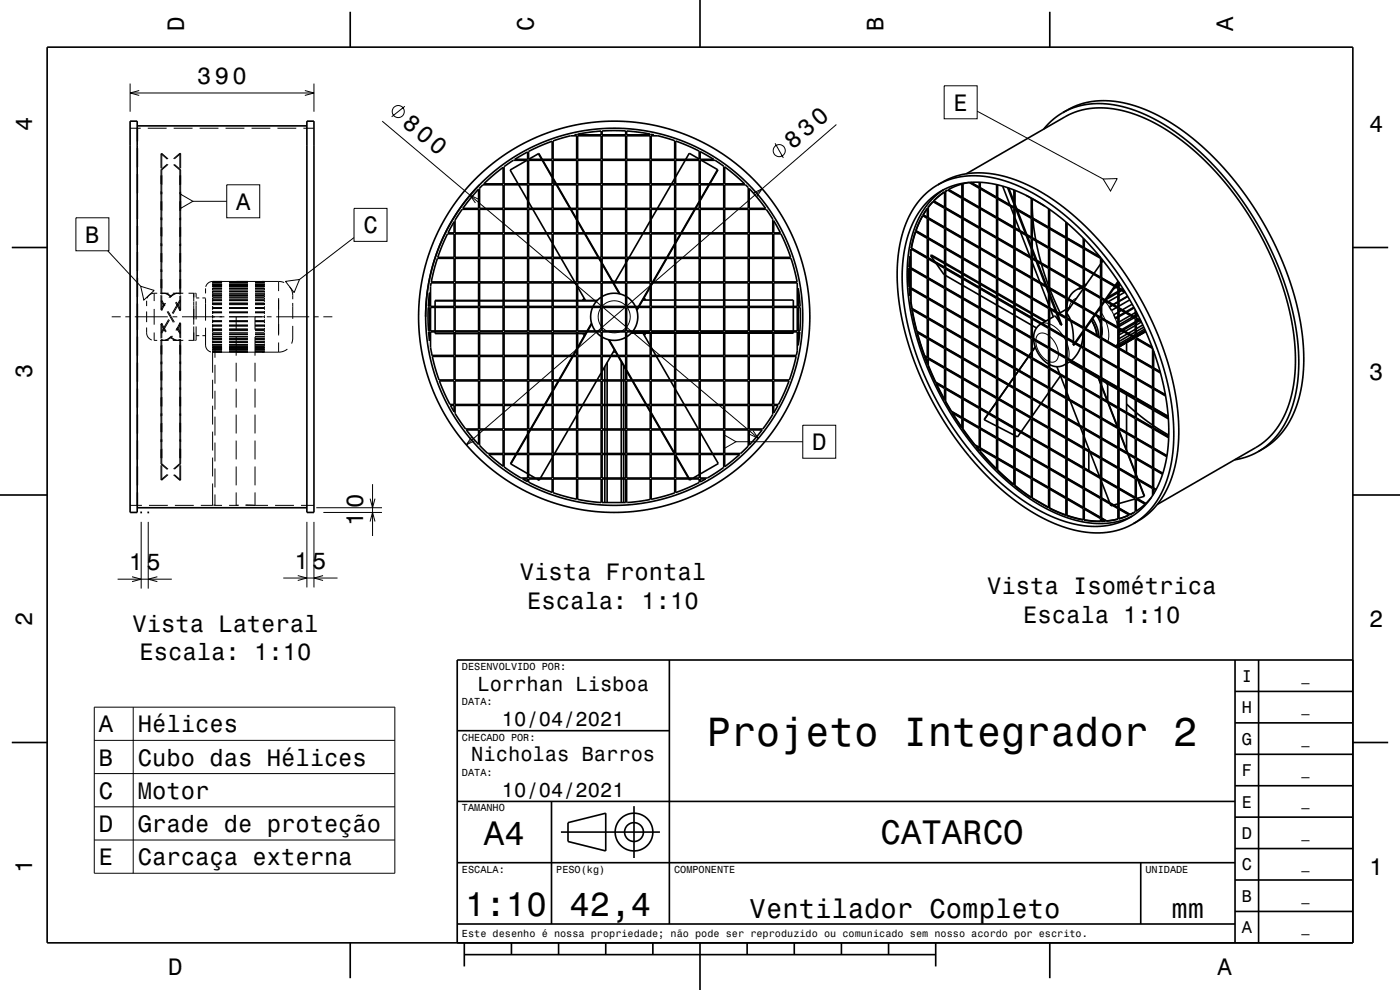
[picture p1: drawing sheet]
<svg xmlns="http://www.w3.org/2000/svg" width="297mm" height="210mm" viewBox="0 0 297 210" stroke-linecap="round" stroke-linejoin="round" font-family="sans-serif">
<defs><g id="words">
<text font-size="8.6" x="150" y="158.1">Projeto Integrador 2</text>
<g font-size="7.2">
<text x="102.7" y="179.3">A4</text>
<text x="186.8" y="179.1">CATARCO</text>
<text x="98.7" y="194.3">1:10</text>
<text x="120.8" y="194.3">42,4</text>
</g>
<g font-size="5.8">
<text x="159" y="194.6">Ventilador Completo</text>
<text x="248.5" y="194.6">mm</text>
</g>
<g font-size="5">
<text x="39" y="6.5" transform="rotate(-90 39 6.5)">D</text>
<text x="113.2" y="6.5" transform="rotate(-90 113.2 6.5)">C</text>
<text x="187.4" y="6.5" transform="rotate(-90 187.4 6.5)">B</text>
<text x="261.6" y="6.5" transform="rotate(-90 261.6 6.5)">A</text>
<text x="41.9" y="17.7">390</text>
<text x="202.3" y="23.4">E</text>
<text x="6.8" y="27.8" transform="rotate(-90 6.8 27.8)">4</text>
<text x="85.1" y="26.5" transform="rotate(40 85.1 26.5)">800</text>
<text x="290.5" y="28.1">4</text>
<text x="168.2" y="31.8" transform="rotate(-41 168.2 31.8)">830</text>
<text x="50.1" y="44.5">A</text>
<text x="18.1" y="51.4">B</text>
<text x="77.1" y="49.4">C</text>
<text x="6.8" y="80.3" transform="rotate(-90 6.8 80.3)">3</text>
<text x="290.5" y="80.6">3</text>
<text x="172.3" y="95.5">D</text>
<text x="77" y="111.6" transform="rotate(-90 77 111.6)">10</text>
<text x="27.3" y="120.9">15</text>
<text x="62.5" y="120.6">15</text>
<text x="110.3" y="123.1">Vista Frontal</text>
<text x="111.8" y="129.1">Escala: 1:10</text>
<text x="209.5" y="126.1">Vista Isométrica</text>
<text x="6.8" y="132.8" transform="rotate(-90 6.8 132.8)">2</text>
<text x="28.1" y="134.1">Vista Lateral</text>
<text x="217" y="132.1">Escala 1:10</text>
<text x="290.5" y="133.1">2</text>
<text x="29.6" y="140.1">Escala: 1:10</text>
<text x="21" y="155.4">A</text>
<text x="29.3" y="155.4">Hélices</text>
<text x="21" y="162.4">B</text>
<text x="29.3" y="162.4">Cubo das Hélices</text>
<text x="21" y="169.5">C</text>
<text x="29.3" y="169.5">Motor</text>
<text x="21" y="176.5">D</text>
<text x="29.3" y="176.5">Grade de proteção</text>
<text x="6.8" y="185.3" transform="rotate(-90 6.8 185.3)">1</text>
<text x="21" y="183.5">E</text>
<text x="29.3" y="183.5">Carcaça externa</text>
<text x="290.5" y="185.6">1</text>
<text x="35.7" y="206.8">D</text>
<text x="258.3" y="206.8">A</text>
</g>
<g font-size="4.3">
<text x="101.3" y="146.5">Lorrhan Lisboa</text>
<text x="106.5" y="154">10/04/2021</text>
<text x="100" y="161.5">Nicholas Barros</text>
<text x="106.5" y="169">10/04/2021</text>
</g>
<g font-size="3.6">
<text x="263.4" y="144.6">I</text>
<text x="263.4" y="151.3">H</text>
<text x="263.4" y="158">G</text>
<text x="263.4" y="164.6">F</text>
<text x="263.4" y="171.3">E</text>
<text x="263.4" y="178">D</text>
<text x="263.4" y="184.6">C</text>
<text x="263.4" y="191.3">B</text>
<text x="263.4" y="198">A</text>
</g>
<g font-size="2.9">
<text x="276.1" y="144.4">_</text>
<text x="276.1" y="151">_</text>
<text x="276.1" y="157.7">_</text>
<text x="276.1" y="164.4">_</text>
<text x="276.1" y="171">_</text>
<text x="276.1" y="177.7">_</text>
<text x="276.1" y="184.4">_</text>
<text x="276.1" y="191.1">_</text>
<text x="276.1" y="197.7">_</text>
</g>
<g font-size="2.2">
<text x="98" y="142.1">DESENVOLVIDO POR:</text>
<text x="98" y="149.6">DATA:</text>
<text x="98" y="157.1">CHECADO POR:</text>
<text x="98" y="164.6">DATA:</text>
<text x="98" y="172.1">TAMANHO</text>
<text x="98" y="185.1">ESCALA:</text>
<text x="118" y="185.1">PESO(kg)</text>
<text x="143" y="185.1">COMPONENTE</text>
<text x="243" y="185.1">UNIDADE</text>
<text x="98" y="198.8">Este desenho é nossa propriedade; não pode ser reproduzido ou comunicado sem nosso acordo por escrito.</text>
</g>
</g></defs>
<g fill="none" stroke="#000" stroke-width=".21">
<path d="M27.6 17.7v6M27.6 19.7h39M29.5 19.2l-1.9 .5 1.9 .5M64.7 19.2l1.9 .5-1.9 .5M66.6 17.7v6M200.3 18.2h7v7h-7zM27.6 27.2h2.3M29.1 39.9h.1M29.1 39h.1M29.1 35.4h.1M29.1 35.3h.1M29.1 34h.1"/>
<path d="M29.1 33.8h.1M29.1 32.1h.1M29.1 29.9h.1M29.1 29.8h.1M29.1 28.8h.1M29.1 28.6h.1M29.1 28.5h.1M29.1 28.4h.1M29.1 27.8h.1M29.1 27.2v2.8l.1-2.8M29.1 32.2h.1M29.1 35.5h.1"/>
<path d="M29.1 40h.1M29.1 39.8h.1M29.1 39.2h.1M29.1 31.5v4M29.1 36.9v4.1M29.1 27.7h.1M29.2 31.5v4M29.2 36.9v4.1M31.4 27.2h4M34.2 36h.1M34.2 32.6v3.1M34.2 36v26.3"/>
<path d="M34.2 32.6l1.3 1.2M34.2 32.6h.1M34.3 36h.1M34.3 32.6v3.1M34.3 36v26.3M34.3 32.6h.1M34.3 32.6l1.4 1.1M35.5 34.8l-1.3 1.2M35.7 34.9l-1.4 1.1M36.8 34.9l1.4 1.2M36.9 27.2h4M37 34.9l1.3 1.1"/>
<path d="M38.2 32.5l-1.4 1.2M38.2 32.5h.1M38.2 32.5v3.2M38.2 36.1v26.3M38.2 36.1h.1M38.3 32.5v.1M38.3 32.6l-1.3 1.1M38.3 32.6v3.1M38.3 36v26.3M38.3 36h.1M42.4 27.2h4M47.9 27.2h4"/>
<path d="M48.1 39.2h7v7h-7zM53.4 27.2h4M58.9 27.2h4M64.4 27.2h2.2M81.1 25.7l79.8 67.3M85.9 22.5l-2.8 2.3M164.4 30.4l1.8 3.1M177.4 26.4l-78.5 68M207.3 23.6l26.7 14.4M234 38l3-.1-1.4 2.6zM16.1 46.2h7v7h-7zM22.9 53.2l6.9 7.5"/>
<path d="M29.1 40.1h.1M29.1 46.7h.1M29.1 47h.1M29.1 59.8h.1M29.1 54.8h.1M29.1 54.6h.1M29.1 49.6h.1M29.1 49.4h.1M29.1 46.8h.1M29.1 46.5h.1M29.1 44.4h.1M29.1 44.2h.1"/>
<path d="M29.1 42.4v4.1M29.1 47.9v4.1M29.1 53.4v4M29.1 58.9v4M29.2 42.4v4.1M29.2 47.9v4.1M29.2 53.4v4M29.2 58.9v4M38.3 41.2l2.6 1.5-2.6 1.5zM40.9 42.7h7.2M45.1 59.7a1.5 1.5 0 0 0-1.5 1.2M45.1 59.7v.4"/>
<path d="M45.1 60h2M45.1 59.8h2M45.1 59.7h14M48.6 60h4M48.6 59.8h4M54.1 60h2M54.1 59.8h2M56.1 59.7v.1M56.1 59.9v.2M59.1 59.7l1.2 .2M59.1 59.7v2M60.6 59.7l2.9-.4-1.1 2.8z"/>
<path d="M75.1 44.2h7v7h-7zM75.1 50.4l-11.6 8.9M101.5 42.3l-1.8-.9 1.2 1.7M159.9 40.9l1.8-.9-1.1 1.7M23.7 67.2h1.9M26.6 67.2h1M28.6 67.2h7M29.1 75.4h.1M29.1 74.4h.1M29.1 73.7h.1M29.1 61.2h.1M29.1 65h.1"/>
<path d="M29.1 65.2h.1M29.1 70.2h.1M29.1 60.7h.1M29.1 62.1h.1M29.1 72.3h.1M29.1 75.6h.1M29.1 73.2h.1M29.1 70.4h.1M29.1 60h.1M29.1 64.4v5.5M29.1 71.5v3.9M29.1 77v4"/>
<path d="M29.2 64.4v5.5M29.2 71.5v3.9M29.2 77v4M29.8 60.7l2.9 .9-2.2 2zM31.1 69.5v1.1a1.59 1.59 0 0 0 1.1 1.5M31.1 63.8v1.1M31.1 66.1v2.2M32.7 72.2h.7M32.7 62.2a1.59 1.59 0 0 0-1.5 1.1M32.7 62.2v1.7M32.7 65.5v3.4M32.7 70.5v1.7"/>
<path d="M32.7 62.2h.7M34 62.2h.7M34 72.2h.7M34.2 68.7l.9 1.7M34.2 72.1l.5 .1M34.2 62.6v3.1M34.2 68.7v3.1M34.2 72.1v26.3M34.2 65.7l.1 .1M34.2 62.3h.1M34.2 63.8l.6 1.1M34.3 63.8l.7 1.1"/>
<path d="M34.3 68.6l1 1.7M34.3 72.1l.6 .1M34.3 62.7v3.1M34.3 68.6v3.1M34.3 72.1v26.3M34.3 68.6l-.1 .1M34.3 72.1h-.1M34.7 62.2l.8 .2 .8 .6M34.7 62.2l-.5 .1M34.9 62.2l-.6 .1M34.9 62.2l.8 .2 .7 .5M34.9 62.2h.9"/>
<path d="M34.9 72.2h.9M34.9 64.3l-.7 1.4M35.1 64.3l-.8 1.5M35.5 66.1l1.3 2.3M35.7 66l1.3 2.4M35.8 67.8l-1.6 2.8M36 67.9l-1.7 2.7M36.1 71.6l.7 .4 .7 .2M36.3 71.5l.8 .5 .7 .2M36.4 71.3l-.8 .6-.9 .3M36.6 67.2h1M36.6 71.3l-.8 .6-.9 .3"/>
<path d="M36.7 62.2h.8M36.7 72.2h.8M37.2 64.2l1 1.7M37.4 64l.9 1.8M37.5 69.6l.7 1.1M37.5 62.2l.7 .2M37.5 62.2l-.8 .3-.9 .6M37.7 69.5l.6 1.2M37.8 62.2l-.9 .3-.8 .6M37.8 62.2l.5 .1M37.8 62.2h1.1M37.8 72.2h1.1"/>
<path d="M38.2 72l-.7 .2M38.2 68.5l-.9 1.6M38.2 62.7v3.2M38.2 68.5v3.2M38.2 72v26.3M38.2 72l.1 .1M38.2 68.5l.1 .1M38.2 63.7l-1.7 2.8M38.3 63.7l-1.6 2.9M38.3 72.1l-.5 .1M38.3 68.6l-.8 1.5M38.3 62.7v3.1"/>
<path d="M38.3 68.6v3.1M38.3 72.1v26.3M38.3 62.3l-.1 .1M38.3 65.8l-.1 .1M38.6 67.2h9M40 62.2h1.3M40 72.2h1.3M41.1 62.2v1.7M41.1 63.9v5M41.1 69.3v2.9M41.4 62.2h.2v.9M41.6 69.3v2.9h-.2"/>
<path d="M41.6 63.9v3.9M41.6 63.2h.7M41.6 71.2h.7M42.9 63.2h.7M42.9 71.2h.7M43.6 69.5v3.7a1.49 1.49 0 0 0 1.2 1.5M43.6 61.1v1.1M43.6 63.3v4.7M45 74.7h14.1M45.1 60.2v.2M45.1 61.1v.4M45.1 61.7v1.3h2"/>
<path d="M45.1 63.2v.8M45.1 64.1v.6M45.1 64.9v.8M45.1 65.9v.7M45.1 66.9v.6M45.1 67.8v.7M45.1 68.8v.7M45.1 69.6v.8M45.1 70.5v1.5M45.1 72.2v.7M45.1 73v.4M45.1 74.3v4.8"/>
<path d="M45.1 73.6h.2M45.1 60.7h2M45.1 68.1h2M45.1 66.2h2M45.1 65.3h2M45.1 64.3h2M45.1 63.5h2M45.1 62.6h2M45.1 61.9h2M45.1 61.2h2M45.1 60.2h2M45.1 60.3h2"/>
<path d="M45.1 61.3h2M45.1 62.7h2M45.1 70h2M45.1 69.1h2M45.1 70.1h2M45.1 71h2M45.1 71.8h2M45.1 72.5h2M45.1 73.2h2M45.1 73.7h2M45.1 74.2h2M45.1 74.4h2"/>
<path d="M45.1 74.6h2M45.1 74.1h2M45.1 73.1h2M45.1 71.7h2M45.1 64.4h2M45.1 66.3h2M45.1 68.2h2M45.1 66.4h2M45.1 65.4h2M45.1 64.6h2M45.1 63.8h2M45.1 63.1h2"/>
<path d="M45.1 62.3h2M45.1 61.8h2M45.1 60.4h2M45.1 60.8h2M45.1 61.7h2M45.1 64.5h2M45.1 68h2M45.1 69h2M45.1 69.8h2M45.1 70.6h2M45.1 71.3h2M45.1 72.1h2"/>
<path d="M45.1 72.6h2M45.1 74h2M45.1 73.6h2M45.1 72.7h2M45.1 71.4h2M45.1 69.9h2M45.4 73.6h.2v2.3M45.6 77.4v4M47.1 60.6h-2v.3h2M47.1 73.5h-2v.3h2M47.1 74h-2v.3M48.6 60.7h4"/>
<path d="M48.6 68.1h4M48.6 66.2h4M48.6 65.3h4M48.6 64.3h4M48.6 63.5h4M48.6 62.6h4M48.6 61.9h4M48.6 61.2h4M48.6 60.2h4M48.6 60.3h4M48.6 61.3h4M48.6 62.7h4"/>
<path d="M48.6 70h4M48.6 69.1h4M48.6 70.1h4M48.6 71h4M48.6 71.8h4M48.6 72.5h4M48.6 73.2h4M48.6 73.7h4M48.6 74.2h4M48.6 74.4h4M48.6 74.6h4M48.6 74.1h4"/>
<path d="M48.6 73.1h4M48.6 71.7h4M48.6 64.4h4M48.6 66.3h4M48.6 67.2h7.5M48.6 68.2h4M48.6 66.4h4M48.6 65.4h4M48.6 64.6h4M48.6 63.8h4M48.6 63.1h4M48.6 62.3h4"/>
<path d="M48.6 61.8h4M48.6 60.9h4M48.6 60.6h4M48.6 60.4h4M48.6 60.8h4M48.6 61.7h4M48.6 63h4M48.6 64.5h4M48.6 68h4M48.6 69h4M48.6 69.8h4M48.6 70.6h4"/>
<path d="M48.6 71.3h4M48.6 72.1h4M48.6 72.6h4M48.6 73.5h4M48.6 73.8h4M48.6 74h4M48.6 73.6h4M48.6 72.7h4M48.6 71.4h4M48.6 69.9h4M50.1 67.2v2.7M50.1 71.5v3.9"/>
<path d="M50.1 77v4M54.1 67.2v2.7M54.1 77v4M54.1 60.7h2M54.1 68.1h2M54.1 66.2h2M54.1 65.3h2M54.1 64.3h2v.4M54.1 63.5h2M54.1 62.6h2M54.1 61.9h2M54.1 61.2h2"/>
<path d="M54.1 60.2h2M54.1 60.6h2v.3h-2M54.1 62.7h2v.3h-2M54.1 71.7h2v.3M54.1 73.5h2v.3h-2M54.1 74h2v.3M54.1 60.3h2M54.1 61.3h2M54.1 70h2M54.1 69.1h2M54.1 70.1h2M54.1 71h2"/>
<path d="M54.1 71.8h2M54.1 72.5h2M54.1 73.2h2M54.1 73.7h2M54.1 74.2h2M54.1 74.4h2M54.1 74.6h2M54.1 74.1h2M54.1 73.1h2M54.1 64.4h2M54.1 66.3h2M54.1 68.2h2"/>
<path d="M54.1 66.4h2M54.1 65.4h2M54.1 64.6h2M54.1 63.8h2M54.1 63.1h2M54.1 62.3h2M54.1 61.8h2M54.1 60.4h2M54.1 60.8h2M54.1 61.7h2M54.1 64.5h2M54.1 68h2"/>
<path d="M54.1 69h2M54.1 69.8h2M54.1 70.6h2M54.1 71.3h2M54.1 72.1h2M54.1 72.6h2M54.1 74h2M54.1 73.6h2M54.1 72.7h2M54.1 69.9h2M56.1 71.4l-2 .1v3.9M56.1 60.2v.2"/>
<path d="M56.1 61.1v.4M56.1 61.7v.3M56.1 62.2v.4M56.1 63.2v.4M56.1 63.7v.3M56.1 65v.7M56.1 66v.6M56.1 66.9v.6M56.1 67.8v.7M56.1 68.8v.6M56.1 69.6v.4M56.1 70v.4"/>
<path d="M56.1 70.7v.4M56.1 71.2v.4M56.1 72.3v.6M56.1 73v.4M56.1 74.3v.2M56.1 74.6v.1M56.6 67.2h1M58.6 67.2h7M59.1 63.2v8M59.1 72.7v2M61 74.1a3 3 0 0 1-1.9 .6M61.5 60.8a3 3 0 0 1 .6 1.9v.8"/>
<path d="M62.1 69.1v2.8l-.2 1M62.1 64.3v3.3M66.6 67.2h1M68.6 67.2h1.9M127.5 65.2a3.4 3.4 0 0 0 0 4M127.7 69.4l1 .8M129.2 70.4l1.2 .2 1-.2M132.7 69.6l-.8 .6M132.7 64.8a3.4 3.4 0 0 0-5 .2M133.1 65.2a3.4 3.4 0 0 1-.2 4.1M219.7 72.3a5.2 5.2 0 0 0 2.8 4.4M220.8 68.7h.1"/>
<path d="M221.1 68.6l.7-.1 .7 .1M222.5 71.2a1.51 1.51 0 0 0-1.7-.6 1.51 1.51 0 0 0-1 1.3l-.1 .2M222.7 68.7a6.3 6.3 0 0 1 2.8 2.5M222.7 71.3a5.5 5.5 0 0 1 1.8 3.6M224.5 75.1a1.42 1.42 0 0 1-1.8 1.6M225.7 71.6l.4 .7M226.1 77.1l-.3 .3M226.3 72.8a5.5 5.5 0 0 1 .4 3.3M226.6 76.3l-.3 .6M227.3 64l-.5 1.3M228.4 63.3l-.9 .5M228.9 61.3l-.6 .2"/>
<path d="M229.8 61.2h-.4M233.2 65.7l.3 .4M233.7 66.4l.8 1.5M234.6 68.2a6.6 6.6 0 0 1 .4 4.2M234.7 64.2l.6 .9M235.8 65.9l.5 .9M236.6 67.6l.4 1M237.2 72.6l-.3 .6M29.1 87.4h.1M29.1 87.7h.1M29.1 94.3h.1M29.1 94.5h.1"/>
<path d="M29.1 98.9h.1M29.1 99h.1M29.1 99.1h.1M29.1 96.4h.1M29.1 96.2h.1M29.1 94.6h.1M29.1 94.4h.1M29.1 91.2h.1M29.1 91h.1M29.1 92v-4.1l.1 4.1M29.1 87.6h.1M29.1 86h.1"/>
<path d="M29.1 85.8h.1M29.1 80.8h.1M29.1 80.6h.1M29.1 82.5v4M29.1 93.5v4M29.1 99v4M29.2 82.5v4M29.2 93.5v4M29.2 99v4M34.2 98.7v3.1M34.2 98.4l1.3 1.2M34.2 98.4h.1"/>
<path d="M34.3 98.7v3.1M34.3 98.4h.1M34.3 98.4l1.4 1.1M38.2 98.7v3.2M38.2 98.3l-1.4 1.2M38.2 98.3h.1M38.3 98.4h.1M38.3 98.7v3.1M38.3 98.4l-1.3 1.1M45.1 80.6v4M45.1 86.1v4M45.1 91.6v4"/>
<path d="M45.1 97.1v4M45.6 82.9v4M45.6 88.4v4M45.6 93.9v4M45.6 99.4v4M50.1 82.5v4M50.1 88v4M50.1 93.5v4M50.1 99v4M54.1 82.5v4M54.1 88v4M54.1 93.5v4"/>
<path d="M54.1 99v4M100 92.7l-1.1 1.7 1.8-.9M153.5 92.2l2.6 1.5-2.6 1.5zM156.1 93.7h14.2M159.7 91.3l1.2 1.7-1.8-.9M170.3 90.2h7v7h-7zM27.6 107.2h2.5M29.1 102.2h.1M29.1 107.2v-2.8l.1 2.8M29.1 104.5h.1M29.1 105.9h.1M29.1 106.6h.1"/>
<path d="M29.1 106h.1M29.1 102.3h.1M29.1 101.6h.1M29.1 101.4h.1M30 110.7v14.2M31.5 110.7v14.2M31.6 107.2h4M34.2 101.8h.1M34.3 101.8h.1M35.5 100.6l-1.3 1.2M35.7 100.7l-1.4 1.1M36.8 100.7l1.4 1.2"/>
<path d="M37 100.7l1.3 1.1M37.1 107.2h4M38.2 101.9h.1M38.3 101.8v.1M45.1 102.6v4.6M45.3 107.2h-2.7M45.4 107.2h1.7M45.6 104.9v2.3M48.6 107.2h1.5M50.1 104.5v2.7M50.6 107.2h-.5M52.1 107.1l2 .1"/>
<path d="M54.1 107.2h2.8M54.1 104.5v2.7M58.4 107.2h4M63.9 107.2h2.7M65.1 110.7v13.9M66.6 110.7v13.9M67.1 107.7h13.9M68.6 108.7h12.4M78.5 105.8l.5 1.9 .6-1.9M78.5 110.6l.5-1.9 .6 1.9M79 102.7v11M25 122.9h11.4"/>
<path d="M28 122.3l2 .6-2 .5M33.4 122.3l-1.9 .6 1.9 .5M60.1 122.6h11.5M63.2 122.1l1.9 .5-1.9 .5M68.5 122.1l-1.9 .5 1.9 .5M20 150h63.8v35.2h-63.8zM20 157h63.8M28.3 150v35.2M20 164.1h63.8M20 171.1h63.8M20 178.2h63.8"/>
<circle cx="84.5" cy="23.7" r="1.28"/>
<circle cx="165.3" cy="32" r="1.28"/>
</g>
<g fill="none" stroke="#000" stroke-width=".35">
<path d="M10 10h277v190h-277zM74.3 2.5v7.5M148.5 0v10M222.7 2.5v7.5M27.6 25.7h1.5v83h-1.5zM29.1 26.7h36M65.1 25.7h1.5v83h-1.5zM101.7 39.2l-2.6 3-2.2 3-2 3.5-1.6 3.4-1.3 3.5-.9 3.9-.6 3.9-.2 3.8M102.1 39.6l.3-.4h4.3v5h-5v-4.3zM102.6 39l4.1-3.5v3.5zM106.9 35.4l2-1.4h3v5h-5zM106.9 39.2h5v5h-5z"/>
<path d="M109.2 33.8l2.7-1.6v1.6zM110 39.2l1.9 3.3M111.8 34l-3.6 2.1 1.7 2.9M112.1 32.1l5-2.1v3.8h-5zM112.1 39.2h5v5h-5zM112.1 34h5v5h-5zM114.2 32.6l-2 1.2M114.2 32.6l.8 1.2M114.2 32.6l.7 1.2M115 34l2.1 3.6M115.1 34l2 3.4M117.3 29.9l3.7-1.1h1.3v5h-5z"/>
<path d="M117.3 39.2h5v5h-5zM117.3 34h5v5h-5zM117.3 37.8l.7 1.2M117.3 38l.6 1M118 39.2l2.9 5M118.1 39.2l2.9 5M121.9 28.6l.4-.1zM122.5 28.5l5-.7v.8h-5zM122.5 39.2h5v5h-5zM122.5 34h5v5h-5zM122.5 28.8h5v5h-5zM127.7 27.8h5v.8h-5z"/>
<path d="M127.7 39.2h5v5h-5zM127.7 34h5v5h-5zM127.7 28.8h5v5h-5zM132.9 27.8l3.8 .4 1.2 .2v.2h-5zM132.9 39.2h5v5h-5zM132.9 34h5v5h-5zM132.9 28.8h5v5h-5zM138.1 28.8h1.5l3.5 1v4h-5zM138.1 28.5l.6 .1h-.6zM138.1 39.2h5v5h-5zM138.1 34h5v5h-5zM142.4 39.2l-2.9 5"/>
<path d="M143.1 37.9l-.6 1.1M143.3 29.9l5 2.2v1.7h-5zM143.3 39.2h5v5h-5zM143.3 34h5v5h-5zM145.4 34l-2.1 3.5M148.3 33.7l-2.1-1.2-.7 1.3M148.5 34h3.2l1.8 1.3v3.7h-5zM148.5 32.2l2.9 1.6h-2.9zM148.5 39.2h5v5h-5zM148.8 34l3.4 2M150.4 39.2l-1.9 3.2M150.5 39.2l-2 3.4"/>
<path d="M152.2 36l-1.6 3M152.2 36l-1.7 3M153.7 39.2h4.5l.5 .6v4.4h-5zM153.7 35.4l4.3 3.6h-4.3zM158.9 40l3.5 4.2h-3.5zM198.9 39.2l2.4-1.3 2.2-.7 2.4-.5h2.7l2.9 .4 2.9 .7 2.6 1 3 1.5 3 1.8 3 2.2 2.9 2.5 2.6 2.4 2.9 3.2 2.2 2.9 2.5 3.4 2.3 3.8 2.2 4 1.6 3.6 1.5 3.6 1.3 4.1 1 3.9 .6 3.5 .4 3.7 .1 3.5-.3 3.3-.5 3.1-.8 2.7-1.1 2.6-1.4 2.2-1.5 1.9-1.9 1.6-2.2 1.3M198.9 39.2l2-.9 2.3-.7 2.6-.3 2.7 .1 2.8 .5 2.8 .8 2.9 1.2 2.5 1.3 2.8 1.8 3 2.2 3.1 2.6 2.7 2.7 4.8 5.8 2.4 3.4 2.1 3.4 1.9 3.5 1.8 3.9 1.4 3.6 1.3 3.6 1 3.9 .6 3.3 .4 3.3 .2 3.6-.1 3.4-.4 3-.7 2.8-1 2.7-1.2 2.4-1.5 1.9-1.8 1.8-1.9 1.3M198.9 39.2l-2 1.4-1.7 1.7-1.4 2-1.3 2.4-.9 2.5-.7 2.8-.5 3.2-.1 3.4 .2 3.1 .5 3.9 .8 4 .9 3.4 1.4 3.9 1.3 3.4 1.8 3.6 1.9 3.5 1.8 3 2.6 3.7 2.4 3 2.6 2.9 2.6 2.7 2.9 2.5 2.8 2.1 2.9 1.7 2.8 1.5 2.8 1.2 2.6 .7 2.8 .5 2.6 .1 2.4-.2 2.7-.7 2-1M204.3 39v2.9M205 36.9l22.2-12.8 2.2-.7 2.1-.4 2.6-.1 2.7 .3 3.5 .9 4.1 1.7 4 2.4 4 3 3.9 3.6 3.9 4.3 3.1 4.1 3.1 4.8 2.5 4.9 2.3 5.2 1.6 5 1.2 5.2 .7 4.8 .1 4.9-.5 4.4-1 3.8-1 2.3-1.2 2-1.5 1.9-1.7 1.6-22.4 13M205.6 38.7l-1.4 .3v3M205.6 38.7l2.1 1.2v4.1l-3.5-2"/>
<path d="M206 38.7l1.7 1M207.7 38.7v1.1l-1.9-1.1M207.9 38.7v1.2M208 39.8l3.4 2M208 39.8l-.1 .1M208 38.7v1.1M211.4 39.2v2.7l-3.5-2M211.6 39.2v2.8M211.6 39.2v2.7M212.7 39.5l1.5 4M213.8 39.8l1.3 3.5M214 39.9l1.1 2.8"/>
<path d="M225.4 23.9l2.4-1.3 2.3-.7 2.6-.5h2.6l2.8 .4 2.7 .7 2.9 1.1 2.7 1.3 3 1.8 3 2.1 2.7 2.3 3 3 2.6 2.8 2.9 3.6 2.4 3.5 2 3.2 2 3.7 1.7 3.6 1.6 4.1 1.2 3.7 .8 3.4 .8 3.8 .4 3.6 .1 3.8-.2 3.3-.6 3.3-.8 2.7-1 2.4-1.2 2.1-1.7 2.1-1.8 1.5-2.4 1.5M225.4 23.9l2.2-1 2.4-.7 2.4-.2 2.8 .1 2.5 .4 3.1 .9 2.6 1.1 2.8 1.5 3 1.9 2.8 2.1 2.7 2.4 2.7 2.6 2.6 2.9 2.2 2.9 2.1 2.8 2.5 4 3.5 6.9 1.5 3.6 1.4 4.1 1 3.9 .7 3.5 .5 3.5 .1 3.6-.1 3.2-.4 3.1-.8 3.1-1 2.5-1.4 2.5-1.4 1.8-1.7 1.7-1.8 1.2M225.4 23.9l-2.1 1.5-1.9 2M2.5 52.5h7.5M92.8 54.8h3.5v5h-4.8zM94.9 49.6h1.4v5h-3.4zM96.3 47v2.4h-1.3zM96.5 49.6h5v5h-5zM96.5 54.8h5v5h-5zM98 44.4h3.5v5h-5v-2.7zM101.5 40.1v4.1h-3.3zM101.7 44.4h5v5h-5z"/>
<path d="M101.7 49.6h5v5h-5zM101.7 54.8h5v5h-5zM106.9 44.4h5v5h-5zM106.9 49.6h5v5h-5zM106.9 54.8h5v5h-5zM112.1 44.4h5v5h-5zM112.1 49.6h5v5h-5zM112.1 54.8h5v5h-5zM112.1 42.8l.8 1.4M113 44.4l2.9 5M116 49.6l1.1 1.9M117.3 44.4h5v5h-5z"/>
<path d="M117.3 49.6h5v5h-5zM117.3 54.8h5v5h-5zM117.3 51.9l1.6 2.7M119 54.8l2.9 5M121 44.4l1.3 2.3M121.1 44.4l1.2 2.1M122.5 44.4h5v5h-5zM122.5 49.6h5v5h-5zM122.5 54.8h5v5h-5zM122.5 46.8l1.5 2.6M122.5 47l1.4 2.4M124 49.6l2.9 5"/>
<path d="M124.1 49.6l2.9 5M127 54.8l.5 .9M127.2 54.8l.3 .7M127.7 44.4h5v5h-5zM127.7 49.6h5v5h-5zM127.7 54.8h5v5h-5zM127.7 55.8l2.3 4M127.7 56l2.2 3.8M130.5 59.7h-.5M132.7 55.9l-2.2 3.9M132.9 44.4h5v5h-5zM132.9 49.6h5v5h-5z"/>
<path d="M132.9 54.8h5v5h-5zM133.4 54.8l-.5 .7M136.4 49.6l-2.9 5M137.9 46.9l-1.4 2.5M138.1 44.4h5v5h-5zM138.1 49.6h5v5h-5zM138.1 54.8h5v5h-5zM139.4 44.4l-1.3 2.1M141.4 54.8l-2.9 5M141.5 54.8l-2.9 5M143.1 51.9l-1.5 2.7M143.1 51.7l-1.6 2.9"/>
<path d="M143.3 44.4h5v5h-5zM143.3 49.6h5v5h-5zM143.3 54.8h5v5h-5zM144.4 49.6l-1.1 1.8M144.5 49.6l-1.2 2M147.4 44.4l-2.9 5M147.5 44.4l-2.9 5M148.3 42.9l-.7 1.3M148.3 42.7l-.8 1.5M148.5 44.4h5v5h-5zM148.5 49.6h5v5h-5zM148.5 54.8h5v5h-5z"/>
<path d="M153.7 44.4h5v5h-5zM153.7 49.6h5v5h-5zM153.7 54.8h5v5h-5zM158.9 44.4h3.7l1.3 2.1v2.9h-5zM158.9 49.6h5v5h-5zM158.9 54.8h5v5h-5zM164.1 54.8h3.7l1.3 5h-5zM164.1 49.6h1.6l2 5h-3.6zM164.1 46.8l1.5 2.6h-1.5zM192.8 56.8l.2 .1v4.1l-.1-.1-.1-.8zM192.9 56.9v4M192.9 56.6l-.1 .1"/>
<path d="M192.9 56.6l.1 .1M193 55l-.1 1.6M193 54.4v2.4l-.2-.1zM193.2 53.4l.1-.6 3.4 2v4.1l-3.5-2.1M193.2 57l3.5 2v4.1l-3.5-2zM193.2 53.4v3.4M193.2 56.8h.1M193.2 56.8l3.5 2M193.2 53.3v3.5M193.2 57v4M193.2 53.3v.1M193.3 52.8l-.1 .5"/>
<path d="M193.4 52.6l-.1 .1M193.4 52.6l3.3 2M194.2 49.1l2.5 1.5v4l-3.4-1.9zM194.3 49.1l-.9 3.5M194.3 48.9v.1M194.3 48.9l2.4 1.4M195.7 45.7l1 .6v4.1l-2.4-1.4zM195.8 45.8l-1.5 3.1M195.9 45.6l.8 .5M195.9 45.6h-.1M196.7 44.3l-.8 1.3M196.7 44.2v1.9l-.9-.5z"/>
<path d="M196.8 42.7l1.9-1.6 2.1-1.2 2.3-.8 2.4-.4h2.3l2.7 .3 2.9 .7 2.7 1 2.9 1.4 3 1.8 2.9 2.2 3 2.5 2.3 2.3 2.6 2.9 2.7 3.4 2.4 3.5 2.2 3.6 1.8 3.6 1.7 3.6 1.4 3.6 1.2 4.1 .9 3.6 .5 3.6 .3 3.4v3.4l-.3 3.3-.6 2.7-.8 2.6-1.1 2.4-1.4 2-1.5 1.7-1.9 1.5-1.9 1-2.2 .8-2.2 .4-2.3 .1-2.5-.3-2.5-.6-2.6-.8-2.5-1.1-2.6-1.5-2.7-1.7-2.6-2.1-2.7-2.4-4.9-5.2-2.5-3.3-2.2-3.1-3.6-6.3-2.9-6.7-2-6.4-.8-3.6-.5-3.5-.2-3.4v-3l.3-2.7 .5-2.7 .8-2.3 1-2.4 1.3-2.1zM196.9 44l1-1.2 2.5 1.4v4.1l-3.5-2.1M196.9 46.4l3.5 2v4.1l-3.5-2zM196.9 50.6l3.5 2.1v4.1l-3.5-2.1zM196.9 54.9l3.5 2v4.1l-3.5-2zM196.9 59.1l3.5 2.1v4.1l-3.5-2.1zM196.9 44v2.2M196.9 46.2h.1M196.9 46.2l3.5 2M196.9 46.4v4M196.9 50.7v4M196.9 54.9v4"/>
<path d="M196.9 59.2v4M196.9 44h.1M196.9 50.4l3.5 2M196.9 54.7l3.5 2M196.9 58.9l3.5 2M196.9 50.4v.1M196.9 54.7h.1M196.9 58.9v.1M197.4 54.2l.9 1.3M197.4 54.2l.2-.1 2.8 1.6M197.4 54.2l3 1.7M197.9 42.8l-1 1.2"/>
<path d="M198.1 42.6l2.3 1.3M198.1 42.6l-.1 .1M198.2 42.4l2.2-1.7v3.3l-2.4-1.3zM198.6 55.9l1.8 2.4M200.2 40.2l-1.8 1.4-1.7 1.8-1.2 1.8-1.1 2.1-.8 2.4-.6 2.6-.4 2.9-.2 3.3 .2 3.4 .4 2.8 .6 3.6 1 3.6 1.3 3.9 1.3 3.4 1.5 3.1 2 3.8 2.1 3.4 2.1 3 2.5 3.1 2.5 2.9 2.5 2.5 2.8 2.3 2.7 2.1 2.5 1.6 2.5 1.4 2.8 1.2 2.6 .8 2.7 .5 2.4 .2 2.3-.2 2.3-.5 2.2-.9M200.4 40.7l-2.3 1.9M200.5 44.3l3.6 2v4.1l-3.6-2zM200.5 48.5l3.6 2.1v4l-3.6-2zM200.5 52.8l3.6 2v4.1l-3.6-2.1zM200.5 57l3.6 2v4.1l-3.6-2zM200.5 40.6v3.5M200.6 44.1h-.1"/>
<path d="M200.6 44.1l3.5 2M200.6 40.6v3.5M200.6 44.3v4M200.6 48.6v4M200.6 52.8v4M200.6 57v4M200.6 40.6h-.1M200.6 48.3l3.5 2M200.6 52.6l3.5 2M200.6 56.8l3.5 2M200.6 48.3l-.1 .1M200.6 52.6h-.1"/>
<path d="M200.6 56.8h-.1M200.6 58.4l3.5 2M200.6 55.8l3.5 2M200.6 56l3.5 2M201 40.3l-.4 .3M201 40.3l-.5 .3M201 40.3l3.1 1.8v4l-3.6-2M201.2 40.2l2.9-1.2v2.9zM201.2 40.2l2.9 1.6M204.2 42.1l3.5 2.1v4.1l-3.5-2.1zM204.2 46.4l3.5 2v4.1l-3.5-2zM204.2 50.6l3.5 2.1v4.1l-3.5-2.1z"/>
<path d="M204.2 54.9l3.5 2v4.1l-3.5-2zM204.2 59.1l3.5 2.1v4.1l-3.5-2.1zM204.3 46.2l3.4 2M204.3 41.9l-.1 .1M204.3 41.9l3.4 2M204.3 42.2v4M204.3 46.4v4M204.3 50.7v4M204.3 54.9v4M204.3 59.2v4M204.3 50.4l3.4 2M204.3 58.9l3.4 2"/>
<path d="M204.3 50.4l-.1 .1M204.3 46.2h-.1M204.3 54.7h-.1M204.3 54.7l3.4 2M204.3 58.9l-.1 .1M204.3 57.9l3.4 2M204.3 58.2l3.4 2M207.9 44.3l3.5 2v4.1l-3.5-2zM207.9 40l3.5 2.1v4l-3.5-2zM207.9 48.5l3.5 2.1v4l-3.5-2zM207.9 52.8l3.5 2v4.1l-3.5-2.1zM207.9 57l3.5 2v4.1l-3.5-2z"/>
<path d="M208 48.3l3.4 2M208 40.1v4M208 44.3v4M208 48.6v4M208 52.8v4M208 57v4M208 44.1l3.4 2M208 52.6l3.4 2M208 44.1h-.1M208 48.3l-.1 .1M208 52.6h-.1M208 56.8l3.4 2"/>
<path d="M208 56.8h-.1M211.6 46.4l3.5 2v4.1l-3.5-2zM211.6 42.1l3.5 2.1v4.1l-3.5-2.1zM211.6 50.6l3.5 2.1v4.1l-3.5-2.1zM211.6 54.9l3.5 2v4.1l-3.5-2zM211.6 59.1l3.5 2.1v4.1l-3.5-2.1zM211.6 50.4l3.5 2M211.6 46.2l3.5 2M211.6 41.9l3.5 2M211.6 41.9v.1M211.6 42.2v4M211.6 46.4v4"/>
<path d="M211.6 50.7v4M211.6 54.9v4M211.6 59.2v4M211.6 54.7l3.5 2M211.6 50.4v.1M211.6 54.7h.1M211.6 58.9l3.5 2M211.6 58.9v.1M211.6 46.2h.1M214.4 43.8l.7 1.8M215.1 40.3v3.7l-3.5-2M215.2 48.5l3.6 2.1v4l-3.6-2z"/>
<path d="M215.2 44.3l3.6 2v4.1l-3.6-2zM215.2 52.8l3.6 2v4.1l-3.6-2.1zM215.2 57l3.6 2v4.1l-3.6-2zM215.2 40.3v3.8M215.3 52.6l3.5 2M215.3 48.3l3.5 2M215.3 44.1l3.5 2M215.3 56.8l3.5 2M215.3 40.4v3.7M215.3 44.3v4M215.3 48.6v4M215.3 52.8v4"/>
<path d="M215.3 57v4M215.3 52.6h-.1M215.3 56.8h-.1M215.3 48.3l-.1 .1M215.3 44.1h-.1M215.3 46.2l1.1 2.7M215.3 43.3l.4 1M215.3 43.8l.1 .3M215.6 44.5l2 5.1M215.8 44.6l2 5.2M216.5 49.2l2 5.2M217.7 41.4l1.1 .7v4l-3.6-2"/>
<path d="M217.7 49.9l1.1 2.8M218 50.1l.8 2.1M218.6 54.7l.2 .4M218.9 50.6l3.6 2.1v4.1l-3.6-2.1zM218.9 46.4l3.6 2v4.1l-3.6-2zM218.9 54.9l3.6 2v4.1l-3.6-2zM218.9 59.1l3.6 2.1v4.1l-3.6-2.1zM219 44.3l.1 2M219 54.7l3.5 2M219 50.4l3.5 2M219 46.2l3.5 2M219 58.9l3.5 2"/>
<path d="M219 54.7h-.1M219 42.2v4M219 46.4v4M219 50.7v4M219 54.9v4M219 59.2v4M219 58.9l-.1 .1M219 50.4l-.1 .1M219 46.2h-.1M219 55.7l1.6 4.2M219 52.7l1 2.5M219 53.3l.7 1.8"/>
<path d="M219.1 46.5l.6 4.4M219.8 51.1l1.1 4.7M219.8 55.4l2 5.2M220.1 55.6l2 5.1M220.9 56.1l1.6 4.5M221.7 43.7l-2.8-1.6v4.1M222.5 44.3v4l-3.6-2.1M222.6 52.8l3.5 2v4.1l-3.5-2.1zM222.6 48.5l3.5 2.1v4l-3.5-2zM222.6 57l3.5 2v4.1l-3.5-2zM222.6 44.4v4M222.7 56.8l3.4 2"/>
<path d="M222.7 52.6l3.4 2M222.7 48.3l3.4 2M222.7 44.4v3.9M222.7 48.6v4M222.7 52.8v4M222.7 57v4M222.7 56.8h-.1M222.7 52.6h-.1M222.7 48.3l-.1 .1M226.1 47.1v3.3l-3.5-2M226.3 54.9l3.5 2v4.1l-3.5-2zM226.3 50.6l3.5 2.1v4.1l-3.5-2.1z"/>
<path d="M226.3 50.5l3.5 2v-2M226.3 59.1l3.5 2.1v4.1l-3.5-2.1zM226.3 47.2v3.3M226.3 58.9l3.5 2M226.3 54.7l3.5 2M226.3 50.4l3.5 2M226.3 50.4v.1M226.3 47.3v3.1M226.3 50.7v4M226.3 54.9v4M226.3 59.2v4M226.3 58.9v.1"/>
<path d="M226.3 54.7h.1M229.9 52.8l3.6 2v4.1l-3.6-2.1zM229.9 57l3.6 2v4.1l-3.6-2zM229.9 52.6l3.6 2M229.9 50.7v1.9M230 56.8l3.5 2M230 52.6h-.1M230 52.6l3.4 1.9M230 50.7v1.9M230 52.8v4M230 57v4M230 56.8h-.1"/>
<path d="M232 58.2l-2 2.7M233.5 54.6h.1M233.5 56l-1.4 2M233.6 59.1l3.6 2.1v4.1l-3.6-2.1zM233.6 59l3.6 2v-1.4M233.7 58.9l3.5 2M233.7 58.9l-.1 .1M233.7 54.9v4M233.7 59.2v4M233.7 55l-.1-.1v4.1M234 55.3l-.3 .4M237.2 60l-.5 .7"/>
<path d="M237.2 59.7l-.7 .9M237.3 59.8v1.3M237.4 59.9v1.1M287 52.5h7.5M90.9 65.2h.2v5h-.2v-.5zM90.9 70.4h.2v1.9zM91.1 62.1v2.9h-.2zM91.3 70.4h5v5h-4.6l-.4-1.7zM91.3 65.2h5v5h-5zM91.5 60h4.8v5h-5v-4.3zM91.7 75.6h4.6v5h-3.2zM92.3 65.2v5"/>
<path d="M92.3 70.4v.4h4M92.3 63.8h4M96.3 63.7h-4v1.3M96.5 60h5v5h-5zM96.5 65.2h5v5h-5zM96.5 70.4h5v5h-5zM96.5 75.6h5v5h-5zM96.5 70.8h5M96.5 63.7h5M96.5 63.8h5M101.7 60h5v5h-5zM101.7 65.2h5v5h-5z"/>
<path d="M101.7 70.4h5v5h-5zM101.7 75.6h5v5h-5zM101.7 70.8h5M101.7 63.7h5M101.7 63.8h5M106.9 60h5v5h-5zM106.9 65.2h5v5h-5zM106.9 70.4h5v5h-5zM106.9 75.6h5v5h-5zM106.9 70.8h5M106.9 63.7h5M106.9 63.8h5"/>
<path d="M112.1 60h5v5h-5zM112.1 65.2h5v5h-5zM112.1 70.4h5v5h-5zM112.1 75.6h5v5h-5zM112.1 70.8h5M112.1 63.7h5M112.1 63.8h5M117.3 60h5v5h-5zM117.3 65.2h5v5h-5zM117.3 70.4h5v5h-5zM117.3 75.6h5v5h-5zM117.3 70.8h5"/>
<path d="M117.3 63.7h5M117.3 63.8h5M121.4 75.6l-2.8 5M121.6 75.6l-2.9 5M122 60l.3 .5M122.3 74l-.7 1.4M122.3 74.2l-.6 1.2M122.5 60h5v5h-5zM122.5 65.2h5v5h-5zM122.5 70.4h5v5h-5zM122.5 75.6h5v5h-5zM122.5 60.9l1.7 2.8"/>
<path d="M122.5 70.8h1.7M122.5 63.7h4.2M122.5 63.8h4.1M123.7 70.8l.3 .4M123.9 63.3l-.2 .4M124.4 70.4l-1.9 3.3M124.6 70.4l-2.1 3.5M125.5 68.6l-.9 1.6M125.5 68.7l-.8 1.5M125.7 65.2a5 5 0 0 0 .6 5M126.5 70.4l1 1M127.5 63l-.9 .8-.8 1.2"/>
<path d="M127.5 79.1l-.8 1.5M127.7 71.5a5 5 0 0 0 5 .1M127.7 60h5v5h-5zM127.7 65.2h5v5h-5zM127.7 70.4h5v5h-5zM127.7 75.6h5v5h-5zM128.3 77.8v2.8M128.8 76.9v3.7M129.1 72.1l1.9 3.3M129.2 72.1l1.9 3.3M129.6 75.6l-1.9 3.2M130 60l1.4 2.3"/>
<path d="M130.2 60l1.3 2.3M130.3 74.2l-.6 1.2M130.4 60l-.1 .2M130.6 74.7h-.5M131.1 75.6l1.6 2.8M131.3 75.6l1.4 2.6M131.8 76.7v3.9M132.3 77.6v3M132.7 62.8a5 5 0 0 0-5 .1M132.9 62.9l1 .9 .9 1.2M132.9 60h5v5h-5zM132.9 65.2h5v5h-5z"/>
<path d="M132.9 70.4h5v5h-5zM132.9 75.6h5v5h-5zM132.9 78.7l1.1 1.9M132.9 78.5l1.2 2.1M133.9 70.7h4M134 70.6h3.9M134.1 70.4l-1.2 1.1M134.9 65.2a5 5 0 0 1-.6 5M135.4 65.2l-.3 .5M135.5 65.2l-.4 .6M136.4 63.6h1.5M136.4 70.7l1.5 2.6"/>
<path d="M136.6 63.2l.3 .4M136.9 70.7l-.2 .4M137.9 60.9l-2.3 4.1M137.9 60.7l-2.4 4.3M138.1 60h5v5h-5zM138.1 65.2h5v5h-5zM138.1 70.4h5v5h-5zM138.1 75.6h5v5h-5zM138.1 70.6h5M138.1 63.6h5M138.1 70.7h5M138.1 73.7l1 1.7"/>
<path d="M138.4 60l-.3 .4M138.5 60l-.4 .6M139.3 75.6l2.8 5M143.3 60h5v5h-5zM143.3 65.2h5v5h-5zM143.3 70.4h5v5h-5zM143.3 75.6h5v5h-5zM143.3 70.6h5M143.3 63.6h5M143.3 70.7h5M148.5 60h5v5h-5zM148.5 65.2h5v5h-5z"/>
<path d="M148.5 70.4h5v5h-5zM148.5 75.6h5v5h-5zM148.5 70.6h5M148.5 63.6h5M148.5 70.7h5M153.7 60h5v5h-5zM153.7 65.2h5v5h-5zM153.7 70.4h5v5h-5zM153.7 75.6h5v5h-5zM153.7 70.6h5M153.7 63.6h5M153.7 70.7h5"/>
<path d="M158.9 60h5v5h-5zM158.9 65.2h5v5h-5zM158.9 70.4h5v5h-5zM158.9 75.6h5v5h-5zM158.9 70.6h5M158.9 63.6h5M158.9 70.7h5M164.1 70.4h5v4l-.2 1h-4.8zM164.1 75.6h4.8l-1.4 5h-3.4zM164.1 60h5v5h-5zM164.1 65.2h5v5h-5zM164.1 63.6h4.2v1.4"/>
<path d="M164.1 70.6h4.2M168.3 65.2v5M168.3 70.4v.3h-4.2M169.3 61.2l.4 3.8h-.4zM169.3 65.2h.4v5h-.4zM169.3 70.4h.4l-.4 2.8zM192.9 61.1l.1 .1v1.5zM192.9 60.9h.1M193 61.1v.9M193.2 63.9l.2 1.6M193.2 63.9v-2.6l3.5 2v4.1l-3.3-1.9M193.2 63.9l.3 1.5"/>
<path d="M193.2 63.9h.1M193.2 61.3v2.6M193.2 61l3.5 2M193.2 61v.1M193.4 65.7l3.3 1.8v4.1l-2.2-1.3zM193.5 65.4l-.1 .1M193.5 65.4l3.2 1.9M193.5 65.7l1 4.6M194.5 70.5l2.2 1.3v4.1a1.52 1.52 0 0 1-.9-1.3zM194.5 70.3h.1M194.5 70.3l2.2 1.2M194.6 70.6l1.6 4.9"/>
<path d="M196.2 75.5h-.1M196.2 75.5l.5 .3M196.2 75.7l.5 .3v1.1zM196.3 75.8l.4 1.1M196.9 77.5l1.5 3.6M196.9 63.4l3.5 2v4.1l-3.5-2zM196.9 67.6l3.5 2.1v4l-3.5-2zM196.9 71.9l3.5 2v4.1l-3.5-2.1zM196.9 77.5v-1.4l3.5 2.1v4l-2-1.1M196.9 77.5l1.6 3.6M196.9 63.4v4M196.9 67.7v4"/>
<path d="M196.9 71.9v4M196.9 76.2v1.3M196.9 67.4l3.5 2M196.9 71.7l3.5 2M196.9 75.9l3.5 2M196.9 77.5h.1M196.9 63.2l3.5 2M196.9 63.2h.1M196.9 67.4v.1M196.9 71.7h.1M196.9 75.9h.1M200.5 61.3l3.6 2v4.1l-3.6-2.1z"/>
<path d="M200.5 65.5l3.6 2v4.1l-3.6-2zM200.5 69.7l3.6 2.1v4.1l-3.6-2.1zM200.5 74l3.6 2v4.1l-3.6-2zM200.5 78.2l3.6 2.1v4.1l-3.6-2.1zM200.6 61.3v4M200.6 65.5v4M200.6 69.8v4M200.6 74v4M200.6 78.3v4M200.6 61l3.5 2M200.6 69.5l3.5 2M200.6 73.8l3.5 2"/>
<path d="M200.6 78l3.5 2M200.6 61l-.1 .1M200.6 65.3h-.1M200.6 65.3l3.5 2M200.6 69.5l-.1 .1M200.6 73.8h-.1M200.6 78l-.1 .1M204.2 63.4l3.5 2v4.1l-3.5-2zM204.2 67.6l3.5 2.1v4l-3.5-2zM204.2 71.9l3.5 2v4.1l-3.5-2.1zM204.2 76.1l3.5 2.1v4l-3.5-2zM204.3 63.4v4"/>
<path d="M204.3 67.7v4M204.3 71.9v4M204.3 76.2v4M204.3 63.2l3.4 2M204.3 71.7l3.4 2M204.3 75.9l3.4 2M204.3 67.4l3.4 2M204.3 63.2h-.1M204.3 67.4l-.1 .1M204.3 71.7h-.1M204.3 75.9h-.1M204.3 60.6l3.4 2"/>
<path d="M207.9 61.3l3.5 2v4.1l-3.5-2.1zM207.9 65.5l3.5 2v4.1l-3.5-2zM207.9 69.7l3.5 2.1v4.1l-3.5-2.1zM207.9 74l3.5 2v4.1l-3.5-2zM207.9 78.2l3.5 2.1v4.1l-3.5-2.1zM208 61.3v4M208 65.5v4M208 69.8v4M208 74v4M208 78.3v4M208 61l3.4 2M208 65.3l3.4 2"/>
<path d="M208 73.8l3.4 2M208 78l3.4 2M208 69.5l3.4 2M208 61l-.1 .1M208 65.3h-.1M208 69.5l-.1 .1M208 73.8h-.1M208 78l-.1 .1M208 62.7l3.4 2M208 60.1l3.4 2M208 60.3l3.4 2M211.6 63.4l3.5 2v4.1l-3.5-2z"/>
<path d="M211.6 67.6l3.5 2.1v4l-3.5-2zM211.6 71.9l3.5 2v4.1l-3.5-2.1zM211.6 76.1l3.5 2.1v4l-3.5-2zM211.6 63.4v4M211.6 67.7v4M211.6 71.9v4M211.6 76.2v4M211.6 63.2l3.5 2M211.6 67.4l3.5 2M211.6 75.9l3.5 2M211.6 71.7l3.5 2M211.6 63.2h.1"/>
<path d="M211.6 67.4v.1M211.6 71.7h.1M211.6 75.9h.1M211.6 64.8l3.5 2M211.6 62.2l3.5 2M211.6 62.4l3.5 2M215.2 61.3l3.6 2v4.1l-3.6-2.1zM215.2 65.5l3.6 2v4.1l-3.6-2zM215.2 69.7l3.6 2.1v4.1l-3.6-2.1zM215.2 74l3.6 2v4.1l-3.6-2zM215.2 78.2l3.6 2.1v4.1l-3.6-2.1zM215.3 65.3l3.5 2"/>
<path d="M215.3 69.5l3.5 2M215.3 78l3.5 2M215.3 61.3v4M215.3 65.5v4M215.3 69.8v4M215.3 74v4M215.3 78.3v4M215.3 73.8l3.5 2M215.3 61l3.5 2M215.3 61l-.1 .1M215.3 65.3h-.1M215.3 69.5l-.1 .1"/>
<path d="M215.3 73.8h-.1M215.3 78l-.1 .1M215.3 66.9l3.5 2M215.3 64.3l3.5 2M215.3 64.5l3.5 2M216 78.7l-.7 1M216.1 78.7l-.8 1.1M218.1 75.7l-2 2.8M218.2 75.7l-2 2.8M218.8 74.8l-.5 .7M218.9 63.4l3.6 2v4.1l-3.6-2zM218.9 67.6l3.6 2.1v4l-3.6-2z"/>
<path d="M218.9 71.9l3.6 2v4.1l-3.6-2.1zM218.9 76.1l3.6 2.1v4l-3.6-2zM219 67.4l3.5 2M219 71.7l3.5 2M219 63.4v4M219 67.7v4M219 71.9v4M219 76.2v4M219 75.9l3.5 2M219 63.2l3.5 2M219 63.2h-.1M219 67.4l-.1 .1"/>
<path d="M219 71.7h-.1M219 75.9h-.1M219 69.1l.9 .5M219 66.4l2.9 1.7M219 66.7l2.7 1.5M219 74.5l.6-.9-.6 .9M219.3 72.1a7 7 0 0 0 3.2 5.1M220.7 60.2l1.8 4.4M220.8 68.7a3.3 3.3 0 0 0-1.5 3.1M221.9 60.9l.6 1.3M222.2 61l.3 .7M222.5 67.8l-1.5 .8"/>
<path d="M222.6 61.3l3.5 2v4.1l-3.5-2.1zM222.6 65.5l3.5 2v4.1l-3.5-2zM222.6 69.7l3.5 2.1v4.1l-3.5-2.1zM222.6 74l3.5 2v4.1l-3.5-2zM222.6 78.2l3.5 2.1v4.1l-3.5-2.1zM222.7 67.7l1.1-.6 1.3 1.8M222.7 61l3.4 2M222.7 69.5l3.4 2M222.7 73.8l3.4 2M222.7 61.3v4M222.7 65.5v4M222.7 69.8v4"/>
<path d="M222.7 74v4M222.7 78.3v4M222.7 78l3.4 2M222.7 61l-.1 .1M222.7 65.3l3.4 2M222.7 65.3h-.1M222.7 69.5l-.1 .1M222.7 73.8h-.1M222.7 78l-.1 .1M222.7 65.1v.2M222.7 62.2l1.5 4M222.7 62.8l1.2 3.2"/>
<path d="M222.7 61.3l2.2 5.1M222.9 65.7l.6 1.5M224.1 66.3l1 2.6M224.2 77.8l.6 1.5M224.3 66.5l1 2.5-.2-.1M224.5 66.6l-.1 .1M224.9 79.6l1.2 3.1M225 79.7l-2 2.8M226.1 77.2a3.2 3.2 0 0 1-3.4 .1M226.1 65.7l-1.4 .8M226.3 63.4l3.5 2v4.1l-3.5-2zM226.3 67.6l3.5 2.1v4l-3.5-2z"/>
<path d="M226.3 71.9l3.5 2v4.1l-3.5-2.1zM226.3 76.1l3.5 2.1v4l-3.5-2zM226.3 66.5l.8 1.3M226.3 63.4v4M226.3 67.7v4M226.3 71.9v4M226.3 76.2v4M226.3 63.2l3.5 2M226.3 71.7l3.5 2M226.3 75.9l3.5 2M226.3 63.2h.1M226.3 67.4l3.5 2"/>
<path d="M226.3 67.4v.1M226.3 71.7h.1M226.3 75.9h.1M226.6 63.6l-.3 1.2M226.7 65.3l-.4 .2M226.9 76.8l-.6 .3M227 65.2l-.3 .1M227.1 65.1l-.4 .2M227.1 76.6l-.2 .2 2.9 1.6M227.2 68.1l.4 2.1 .1 2.3M227.7 72.7v.5M227.7 64.2l-1.4 2"/>
<path d="M227.9 72.8l-.2 .4M228.1 72.9l-.3 .4-.1-.1M229.3 73.6a6.6 6.6 0 0 1-2 2.9M229.4 60.9l-1.7 1.1-1 1.4M229.4 61l-.5 .3 .7-.2M229.8 70.5l-.1 1.4-.4 1.5M229.8 61.2l-2 2.8M229.8 70.4l-1.6 2.3M229.8 70.2l-1.7 2.5M229.8 60.7l-.2 .1M229.8 60.6l-.2 .2M229.9 61.3l3.6 2v4.1l-3.6-2.1z"/>
<path d="M229.9 65.5l3.6 2v4.1l-3.6-2zM229.9 69.7l3.6 2.1v4.1l-3.6-2.1zM229.9 74l3.6 2v4.1l-3.6-2zM229.9 78.2l3.6 2.1v4.1l-3.6-2.1zM230 61l3.5 2M230 61.3v4M230 65.5v4M230 69.8v4M230 74v4M230 78.3v4M230 65.3l3.5 2M230 73.8l3.5 2"/>
<path d="M230 78l3.5 2M230 61l-.1 .1M230 65.3h-.1M230 69.5l3.5 2M230 69.5l-.1 .1M230 73.8h-.1M230 78l-.1 .1M230 78.5l3.5 2M230.1 69.8l-.1 .1M230.2 60.7l-.2 .1M230.2 69.9l-.2 .2M230.4 60.4l-.4 .2"/>
<path d="M230.5 60.2l-.5 .3M231.6 67.9l.7 1.6 .4 1.6M231.8 67.6a7.6 7.6 0 0 1 1.3 3.7M232.2 66.8l-2 2.8M232.3 66.9l-2 2.8M232.8 67.1l.7 1.4M233.5 65.2l-1.1 1.5M233.5 64.9l-1.2 1.7M233.6 63.4l3.6 2v4.1l-3.6-2zM233.6 67.6l3.6 2.1v4l-3.6-2zM233.6 71.9l3.6 2v4.1l-3.6-2.1zM233.6 76.1l3.6 2.1v4l-3.6-2z"/>
<path d="M233.7 69.3l.1 .9-.1 .9M233.7 63.2l3.5 2M233.7 63.4v4M233.7 67.7v4M233.7 71.9v4M233.7 76.2v4M233.7 67.4l3.5 2M233.7 75.9l3.5 2M233.7 63.2h-.1M233.7 67.4l-.1 .1M233.7 71.7l3.5 2M233.7 71.7h-.1"/>
<path d="M233.7 75.9h-.1M234.3 63.8l-.6 .8M234.4 63.9l.3 .3 .2-.1M234.4 63.8l-.7 1.1M235.9 64.7l-.6 .4 .5 .8 1.1-.7M236 64.8l-.7 .3M236.4 60.7l-2 2.9M236.6 60.8l-2 2.9M236.8 61l-.5 .3M237.2 66.3l-.9 .5 .3 .8 .6-.3M237.2 73.1l-.4 .4M237.2 68.4a.6 .6 0 0 0 0 1"/>
<path d="M237.2 60.7l-.2 .1M237.2 61.8l-2.2 1.3M237.2 62.8l-2.1 1.2M237.2 64l-1.1 .6M237.2 65.1h-.1M237.2 73.4l-.2 .1M237.2 73.7h.1M237.2 69l-.1 .1M237.2 67.1l-.6 .4M237.2 64.1l-1 .5M237.2 62.1l-2.5 1.4M237.2 60.3l-.4 .2"/>
<path d="M237.3 65.3l3.5 2.1v-1.7M237.3 61.1l1.3 .7M237.3 65.5l3.5 2v4.1l-3.5-2zM237.3 69.7l3.5 2.1v4.1l-3.5-2.1zM237.3 74l3.5 2v4.1l-3.5-2zM237.3 78.2l3.5 2.1v4.1l-3.5-2.1zM237.4 65.3l3.4 2M237.4 61l1.1 .7M237.4 61l-.1 .1M237.4 61.3v4M237.4 65.5v4M237.4 69.8v4"/>
<path d="M237.4 74v4M237.4 78.3v4M237.4 69.5l3.4 2M237.4 78l3.4 2M237.4 65.3h-.1M237.4 69.5l-.1 .1M237.4 73.8l3.4 2M237.4 73.8h-.1M237.4 78l-.1 .1M237.5 60.1l-.1 .1M237.7 60.4l-.3 .2M237.7 61.5l-.3 .2"/>
<path d="M237.8 70l-.4 .3M237.9 65.8l-.5 .3M238 61.6l-.6 .4M238 70.2l-.6 .4M238.2 61.2l-.3 .2M238.3 61.4l-.1 .1M238.5 70.4l-1.1 .7M238.6 62l-1.2 .7M238.6 66.3l-1.2 .7M238.8 62.1l-1.5-.8v4M238.8 66.4l-1.4 .8M239 72.7v2"/>
<path d="M239.2 70.8l-1.8 1.1M239.2 62.8l-1.8 1.1M239.2 62.9l-1.8 1.1M239.7 63.6l-2.3 1.3M239.7 71.1l-2.3 1.3M239.8 66.9l-2.4 1.4M240.1 71.4l-2.7 1.6M240.2 64.5l-2.1 1.2M240.3 67.2l-2.9 1.7M240.4 71.5l-3 1.8M240.5 65.2l-1.7 .9M240.6 67.4l-3.2 1.9"/>
<path d="M240.6 65.3l-1.6 .9M240.6 71.7l-3.2 1.8M240.7 71.7l-3.3 1.9M240.8 71l-.5 .3M240.8 71.3l-.2 .1M240.8 71.5h.1M240.8 66.3l-.8 .5M240.8 68.3l-2.8 1.6M240.8 69.1l-2.1 1.2M240.8 69.9l-1.4 .8M240.8 70.4l-.9 .6M240.8 68.6l-2.6 1.4"/>
<path d="M240.8 66.9l-.3 .2M241 67.5l1 .6M241 71.9l3.5 2v4.1l-3.5-2.1zM241 76.1l3.5 2.1v4l-3.5-2zM241 66v1.5M241 71.7l3.4 2M241 67.4l1 .6M241 71.7l3.4 1.9M241 66.1v1.3M241 67.7v4M241 71.9v4M241 76.2v4"/>
<path d="M241 71.7h.1M241 67.4v.1M241 75.9l3.5 2M241 75.9h.1M241.1 66.2h-.1M241.3 66.6l-.3 .2M241.5 66.9l-.5 .2M241.5 67.9l-.5 .2M241.7 68l-.7 .4M241.8 67.7l-.1 .1M241.9 67.9h.1M242.1 68.3l-1.1-.7v4.1"/>
<path d="M242.1 68.3l-1.1 .6M242.4 68.9l-1.4 .8M242.7 69.4l-1.7 .9M242.8 69.8l-1.8 1M243 70.1l-2 1.1M243 70.3l-2 1.1M243.1 70.3l-2.1 1.2M244.7 78.1l1.4 .8M244.7 74.3v3.8M244.7 74.5v3.5M244.7 78.3v4M244.7 78l1.4 .8"/>
<path d="M244.7 78v.1M246.2 79.1l-1.5-.9v4.1M93.2 80.8h3.1v5h-.8zM95.6 86h.7v1.4zM96.5 86h5v5h-2.7l-2.3-3.3zM96.5 80.8h5v5h-5zM98.9 91.2h2.6v3.1zM101.7 91.2h5v5h-3.2l-1.2-1.2-.6-.5zM101.7 80.8h5v5h-5zM101.7 86h5v5h-5zM103.7 96.4h3v2.5zM106.9 96.4h5v5h-1.4l-3.6-2.4z"/>
<path d="M106.9 80.8h5v5h-5zM106.9 86h5v5h-5zM106.9 91.2h5v5h-5zM108.4 98.4l3.5 2.1M109.4 96.4l-1 2M109.5 96.4l-1.1 2M111.9 92.1l-2.4 4.1M111.9 92.3l-2.2 3.9M112.1 80.8h5v5h-5zM112.1 86h5v5h-5zM112.1 91.2h5v5h-5zM112.1 96.4h5v5h-5z"/>
<path d="M112.4 91.2l-.3 .5M112.5 91.2l-.4 .7M115.4 86l-2.9 5M115.5 86l-2.8 5M117.1 97.1l-2.4 4.3M117.1 83.1l-1.6 2.7M117.1 83.3l-1.4 2.5M117.3 80.8h5v5h-5zM117.3 86h5v5h-5zM117.3 91.2h5v5h-5zM117.3 96.4h5v5h-5zM117.5 96.4l-.2 .4"/>
<path d="M118.4 80.8l-1.1 1.9M118.6 80.8l-1.3 2.1M120.5 91.2l-2.8 5M122.3 88.1l-1.6 2.9M122.5 80.8h5v5h-5zM122.5 86h5v5h-5zM122.5 91.2h5v5h-5zM122.5 96.4h5v5h-5zM123.5 86l-1 1.8M126.6 80.8l-2.9 5M127.7 80.8h5v5h-5zM127.7 86h5v5h-5z"/>
<path d="M127.7 91.2h5v5h-5zM127.7 96.4h5v5h-5zM128.3 80.8v5M128.3 86v5M128.3 91.2v5M128.3 96.4v5M128.8 80.8v5M128.8 86v5M128.8 91.2v5M128.8 96.4v5M131.8 80.8v5M131.8 86v5"/>
<path d="M131.8 91.2v5M131.8 96.4v5M132.3 80.8v5M132.3 86v5M132.3 91.2v5M132.3 96.4v5M132.9 80.8h5v5h-5zM132.9 86h5v5h-5zM132.9 91.2h5v5h-5zM132.9 96.4h5v5h-5zM134.1 80.8l2.9 5M134.3 80.8l2.8 5"/>
<path d="M137.1 86l.8 1.4M137.3 86l.6 1.2M138.1 80.8h5v5h-5zM138.1 86h5v5h-5zM138.1 91.2h5v5h-5zM138.1 96.4h5v5h-5zM138.1 87.7l1.9 3.3M138.1 87.5l2 3.5M140.1 91.2l2.9 5M140.3 91.2l2.8 5M142.3 80.8l.8 1.5M143.3 80.8h5v5h-5z"/>
<path d="M143.3 86h5v5h-5zM143.3 91.2h5v5h-5zM143.3 96.4h5v5h-5zM143.3 82.7l1.8 3.1M143.3 96.7l2.7 4.7M143.3 96.5l2.8 4.9M145.3 86l2.8 5M148.3 91.2v.1M148.5 96.4h5v2.7l-3.4 2.3h-1.6zM148.5 80.8h5v5h-5zM148.5 86h5v5h-5zM148.5 91.2h5v5h-5z"/>
<path d="M148.5 91.7l2.6 4.5M151.3 96.4l1.1 1.9-3.9 2.3M153.7 96.4h3.2l-3.2 2.6zM153.7 91.2h5v3.4l-1.6 1.6h-3.4zM153.7 80.8h5v5h-5zM153.7 86h5v5h-5zM158.9 91.2h2.8l-2.8 3.2zM158.9 86h5v1.9l-2.1 3.1h-2.9zM158.9 80.8h5v5h-5zM164.1 86h.9l-.9 1.6zM164.1 80.8h3.3l-2.3 5h-1zM198.5 81.1h-.1"/>
<path d="M198.5 81.1l1.9 1.1M198.5 81.3l1.9 1.1v2.5zM198.7 81.4l1.7 3.3M200.5 85.2l1.3 2.1M200.5 85.2v-2.7l3.6 2v4.1l-2.3-1.3M200.6 85.1l1.2 2.1M200.6 82.5v2.6M200.6 82.3l3.5 2M200.6 85.1l-.1 .1M200.6 82.3h-.1M201.8 87.2v.1M201.8 87.2l2.3 1.3"/>
<path d="M201.9 87.5l2.2 1.3v2zM202.1 87.6l2 3.1M204.2 91l2.6 3.4M204.2 80.4l3.5 2v4.1l-3.5-2.1zM204.2 84.6l3.5 2v4.1l-3.5-2zM204.2 91v-2.1l3.5 2v4.1l-.9-.6M204.3 91l2.5 3.4M204.3 80.4v4M204.3 84.6v4M204.3 88.9v2.1M204.3 80.2l3.4 2M204.3 84.4l3.4 2"/>
<path d="M204.3 88.6l3.4 2M204.3 91h-.1M204.3 80.2h-.1M204.3 84.4h-.1M204.3 88.6l-.1 .1M206.8 94.4h.1M206.8 94.4l.9 .5M207 94.7l.7 .4v.5zM207.2 94.8l.5 .7M207.9 95.2l3.5 2.1v2.3l-3.5-3.8zM207.9 82.5l3.5 2v4.1l-3.5-2zM207.9 86.7l3.5 2.1v4.1l-3.5-2.1z"/>
<path d="M207.9 91l3.5 2v4.1l-3.5-2zM208 95.7l3.4 3.8M208 82.5v4M208 86.8v4M208 91v4M208 95.3v.4M208 82.3l3.4 2M208 86.5l3.4 2M208 90.8l3.4 2M208 95l3.4 2M208 95.7l-.1 .1M208 82.3h-.1"/>
<path d="M208 86.5l-.1 .1M208 90.8h-.1M208 95l-.1 .1M208.8 89l2.6 1.4M209.7 87.7l-.9 1.3M209.7 87.8l-.9 1.2M211.4 85.2l-1.6 2.4M211.4 85.3l-1.6 2.3M211.6 97.3l3.5 2.1v3.5l-3.5-3.2zM211.6 80.4l3.5 2v4.1l-3.5-2.1zM211.6 84.6l3.5 2v4.1l-3.5-2zM211.6 88.9l3.5 2v4.1l-3.5-2.1z"/>
<path d="M211.6 93.1l3.5 2v4.1l-3.5-2zM211.6 99.7l3.5 3.1M211.6 80.4v4M211.6 84.6v4M211.6 88.9v4M211.6 93.1v4M211.6 97.4v2.3M211.6 80.2l3.5 2M211.6 84.4l3.5 2M211.6 88.6l3.5 2M211.6 92.9l3.5 2M211.6 97.1l3.5 2"/>
<path d="M211.6 99.7h.1M211.6 80.2h.1M211.6 84.4h.1M211.6 88.6v.1M211.6 92.9h.1M211.6 97.1v.1M211.6 90.5l3.5 1.8M211.8 84.7l-.2 .2M211.8 84.7l-.2 .3M213.9 81.7l-2 2.9M215.1 80l-1.1 1.5M215.1 80.1l-1 1.5"/>
<path d="M215.2 82.5l3.6 2v4.1l-3.6-2zM215.2 86.7l3.6 2.1v4.1l-3.6-2.1zM215.2 91l3.6 2v4.1l-3.6-2zM215.2 95.2l3.6 2.1v4l-3.6-2zM215.3 82.3l3.5 2M215.3 86.5l3.5 2M215.3 90.8l3.5 2M215.3 95l3.5 2M215.3 99.3l3.5 2M215.3 82.5v4M215.3 86.8v4M215.3 91v4"/>
<path d="M215.3 95.3v4M215.3 99.5v3.5M215.3 82.3h-.1M215.3 86.5l-.1 .1M215.3 90.8h-.1M215.3 95l-.1 .1M215.3 99.3h-.1M216.5 91.7l-.6 1-.6-.3M218.7 88.7l-2 2.8M218.9 80.4l3.6 2v4.1l-3.6-2.1zM218.9 84.6l3.6 2v4.1l-3.6-2zM218.9 88.9l3.6 2v4.1l-3.6-2.1z"/>
<path d="M218.9 93.1l3.6 2v4.1l-3.6-2zM218.9 97.3l3.6 2.1v4.1l-3.6-2.1zM219 80.2l3.5 2M219 84.4l3.5 2M219 88.6l3.5 2M219 92.9l3.5 2M219 97.1l3.5 2M219 80.4v4M219 84.6v4M219 88.9v4M219 93.1v4M219 97.4v4"/>
<path d="M219 80.2h-.1M219 84.4h-.1M219 88.6l-.1 .1M219 92.9h-.1M219 97.1l-.1 .1M220.8 85.7l-1.8 2.5M222.5 83.3l-1.6 2.2M222.6 82.5l3.5 2v4.1l-3.5-2zM222.6 86.7l3.5 2.1v4.1l-3.5-2.1zM222.6 91l3.5 2v4.1l-3.5-2zM222.6 95.2l3.5 2.1v4l-3.5-2zM222.6 99.5l3.5 2v4.1l-3.5-2.1z"/>
<path d="M222.7 82.3l3.4 2M222.7 86.5l3.4 2M222.7 90.8l3.4 2M222.7 95l3.4 2M222.7 99.3l3.4 2M222.7 82.5v4M222.7 86.8v4M222.7 91v4M222.7 95.3v4M222.7 99.5v4M222.7 82.3h-.1M222.7 86.5l-.1 .1"/>
<path d="M222.7 90.8h-.1M222.7 95l-.1 .1M222.7 99.3h-.1M222.9 82.7l-.2 .3M226.3 80.4l3.5 2v4.1l-3.5-2.1zM226.3 84.6l3.5 2v4.1l-3.5-2zM226.3 88.9l3.5 2v4.1l-3.5-2.1zM226.3 93.1l3.5 2v4.1l-3.5-2zM226.3 97.3l3.5 2.1v4.1l-3.5-2.1zM226.3 80.4v4M226.3 84.6v4M226.3 88.9v4"/>
<path d="M226.3 93.1v4M226.3 97.4v4M226.3 84.4l3.5 2M226.3 88.6l3.5 2M226.3 92.9l3.5 2M226.3 97.1l3.5 2M226.3 80.2l3.5 2M226.3 80.2h.1M226.3 84.4h.1M226.3 88.6v.1M226.3 92.9h.1M226.3 97.1v.1"/>
<path d="M226.3 83.3l.6 1.4M227 85l2 5.2M229.2 90.5l.6 1.7M229.9 82.5l3.6 2v4.1l-3.6-2zM229.9 86.7l3.6 2.1v4.1l-3.6-2.1zM229.9 91l3.6 2v4.1l-3.6-2zM229.9 95.2l3.6 2.1v4l-3.6-2zM229.9 99.5l3.6 2v4.1l-3.6-2.1zM230 82.5v4M230 86.8v4M230 91v4M230 95.3v4"/>
<path d="M230 99.5v4M230 86.5l3.5 2M230 90.8l3.5 2M230 95l3.5 2M230 99.3l3.5 2M230 82.3l3.5 2M230 82.3h-.1M230 86.5l-.1 .1M230 90.8h-.1M230 95l-.1 .1M230 99.3h-.1M230 92.7l1.2 3"/>
<path d="M231 95.2v.4M231 95.8v4M231.3 96l2 5.1M233 80.3l.5 1.1M233.2 80.4l.3 .8M233.6 80.4l3.6 2v4.1l-3.6-2.1zM233.6 84.6l3.6 2v4.1l-3.6-2zM233.6 93.1l3.6 2v4.1l-3.6-2zM233.6 97.3l3.6 2.1v4.1l-3.6-2.1zM233.7 80.4v4M233.7 84.6v4M233.7 88.9v4"/>
<path d="M233.7 93.1v4M233.7 97.4v4M233.7 80.2l3.5 2M233.7 92.9l3.5 2M233.7 97.1l3.5 2M233.7 88.6l3.5 2M233.7 84.4l3.5 2M233.7 80.2h-.1M233.7 84.4h-.1M233.7 88.6l-.1 .1M233.7 92.9h-.1M233.7 97.1l-.1 .1"/>
<path d="M233.7 80.7l3.5 2M233.7 82l1.2 3.1M233.7 81.7l1.3 3.5M234.7 81.2l.3 .4M235 81.4v3.7M235 85.4l2 5.2M235.1 85.5l2 5.1M237.2 90.9h.1M237.2 90.9v4.1l-3.6-2.1M237.2 90.9l-3.6-2v4M237.3 82.5l3.5 2v4.1l-3.5-2zM237.3 86.7l3.5 2.1v4.1l-3.5-2.1z"/>
<path d="M237.3 91l3.5 2v4.1l-3.5-2zM237.3 95.2l3.5 2.1v4l-3.5-2zM237.3 99.5l3.5 2v4.1l-3.5-2.1zM237.4 82.5v4M237.4 86.8v4M237.4 91v4M237.4 95.3v4M237.4 99.5v4M237.4 82.3l3.4 2M237.4 95l3.4 2M237.4 99.3l3.4 2M237.4 90.8l3.4 2"/>
<path d="M237.4 86.5l3.4 2M237.4 82.3h-.1M237.4 86.5l-.1 .1M237.4 90.8h-.1M237.4 95l-.1 .1M237.4 99.3h-.1M237.4 82.8l3.4 2M237.4 91.4l1.8 4.6M237.4 91.2l1.9 4.9M239 85.7l1.8 1.6M239 83.7v3.8M239 87.7v4"/>
<path d="M239 92v3.4M239.3 96.4l1.5 4M239.4 96.4l1.4 3.8M241 84.6l3.5 2v4.1l-3.5-2zM241 88.9l3.5 2v4.1l-3.5-2.1zM241 93.1l3.5 2v4.1l-3.5-2zM241 97.3l3.5 2.1v4.1l-3.5-2.1zM241 80.4l3.5 2v4.1l-3.5-2.1zM241 87.5l3.5 2.7M241 84.4l3.5 2M241 97.1l3.5 2M241 80.4v4"/>
<path d="M241 84.6v4M241 88.9v4M241 93.1v4M241 97.4v4M241 92.9l3.5 2M241 80.2l3.5 2M241 88.6l3.5 2M241 80.2h.1M241 84.4h.1M241 88.6v.1M241 92.9h.1M241 97.1v.1"/>
<path d="M241 84.9l3.5 2M244.7 82.3l2.5 1.5M244.7 95.1l2.9 1.6M244.7 99.3l2 1.2M244.7 86.6l3.1 1.8M244.7 90.8l3.2 1.9M244.7 90.3l3.2 2M244.7 86.5l3.1 1.8M244.7 99.3l2 1.1M244.7 82.5v4M244.7 86.8v4M244.7 91v4"/>
<path d="M244.7 95.3v4M244.7 99.5v4M244.7 99.3h.1M244.7 95l2.9 1.7M244.7 95v.1M244.7 82.3l2.5 1.4M244.7 82.3h.1M244.7 90.8l3.2 1.8M244.7 86.5v.1M244.7 90.8h.1M244.7 87l3.2 1.8M247.3 84l-2.6-1.5v4.1"/>
<path d="M247.5 96.9l-2.8-1.7v4.1M247.8 88.6l-3.1-1.9v4.1M247.9 92.9l-3.2-1.9v4.1M266.9 95.8l-2.3 1.1-2.7 .6M0 105h10M29.1 107.7h36M110.9 101.6h1v.6zM112.1 101.6h5v2.8l-5-2.1zM112.1 100.6l1.4 .8M113.9 101.6l.5 .3 .1-.3M117.3 101.6h5v4.3l-5-1.4zM122.5 101.6h5v5l-5-.7z"/>
<path d="M127.7 101.6h5v5h-5zM128.3 101.6v5M128.8 101.6v5M131.8 101.6v5M132.3 101.6v5M132.9 101.6h5v4.4l-5 .6zM138.1 101.6h5v3l-5 1.3zM143.3 101.6h5v.7l-5 2.2zM146.1 101.6l.3 .2M146.3 101.6l.1 .2M146.7 101.6l-.3 .2M148.3 100.7l-1.2 .7"/>
<path d="M148.5 101.6h1.2l-1.2 .6zM215.2 103l3.5 2.6M215.2 103v-3.5l3.6 2-.1 4.1M215.3 103l3.5 2.5M215.3 103h-.1M218.8 105.6h-.1M218.9 101.6l3.6 2v4.1l-3.6-2zM219 101.4l3.5 2M219 101.6v4M219 101.4h-.1M219 105.6l-.1 .1M219 105.6l3.5 2"/>
<path d="M222.6 107.8v-4.1l3.5 2.1v3.5l-3.4-1.4M222.6 107.8l.1 .1M222.7 103.5l3.4 2M222.7 107.8h.1M222.7 107.8h-.1M222.7 103.8v4M222.7 103.5h-.1M222.8 107.8l3.3 1.4M222.8 107.8l-.1 .1M226.3 105.8l3.5 2.1v2.4l-3.5-.9zM226.3 101.6l3.5 2v4.1l-3.5-2zM226.3 109.3l3.5 .9"/>
<path d="M226.3 101.6v4M226.3 105.9v3.4M226.3 101.4l3.5 2M226.3 105.6l3.5 2M226.3 109.3v.1M226.3 101.4h.1M226.3 105.6v.1M229.9 108l3.6 2v.6l-3.6-.3zM229.9 103.7l3.6 2.1v4l-3.6-2zM230 110.3l3.5 .3M230 103.8v4M230 108v2.3"/>
<path d="M230 103.5l3.5 2M230 107.8l3.5 2M230 110.3h-.1M230 103.5h-.1M230 107.8h-.1M233.1 100.7v.3M233.4 101.5l.1 .2M233.6 110.1l.9 .5h-.9zM233.6 101.6l3.6 2v4.1l-3.6-2zM233.6 109.9v-4.1l3.6 2.1v2.2M233.6 109.9l1.1 .6M233.7 101.6v4"/>
<path d="M233.7 105.9v4M233.7 110.1v.5M233.7 105.6l3.5 2M233.7 109.9l1.1 .6M233.7 110.6h-.1M233.7 109.9h-.1M233.7 101.4l3.5 2M233.7 101.4h-.1M233.7 105.6l-.1 .1M233.7 102.2l1.7 4.4M234.4 110.5l-.7 .1M234.8 110.5h-.1"/>
<path d="M235.5 106.9l.2 .4 .3-.1M237.2 110.1l-2.4 .4M237.2 110.1l-2.5 .4M237.2 106.9l-.9 .2M237.3 108l2.2 1.3-2.2 .8zM237.3 107.8v-4.1l3.5 2.1v2.7l-1.1 .7M237.3 107.8l2.4 1.4M237.4 103.8v4M237.4 108v2M237.4 107.8l2.4 1.3M237.4 110l-.1 .1M237.4 107.8h-.1"/>
<path d="M237.4 103.5l3.4 2M237.4 103.5h-.1M239.5 109.2l-2.1 .8M239.8 109.1l-.1 .1M240.5 108.7l-.7 .4M240.8 105.8l-3.4 1M241 105.8l1.9 1.2-1.9 1.5zM241 101.4l3.5 2M241 101.6v4M241 105.9v2.5M241 105.6l2.1 1.2M241 105.6v.1"/>
<path d="M241 101.4h.1M241 100.9l.3 .6M241 100.7l.4 .9M241.4 101.8l1.3 3.5M241.5 101.9l1.2 3.4M242.7 105.3l-1.5 .4M244.2 105.6l-1.2 1.3-2-1.2M244.5 105.1v-1.5l-3.5-2v4.1M244.7 103.5l.5 .4M244.7 103.5l.6 .3M244.7 103.8v1M244.7 103.5h.1"/>
<path d="M245.2 104l-.5-.3v1.2M246.6 100.6l-1.9-1.1v4M287 105h10M142 140v56M262 140v60M267 140v60M287 140h-190v60M2.5 157.5h7.5M97 155h45M262 153.3h25M262 146.7h25M287 157.5h7.5"/>
<path d="M97 170h165M117 170v26M119 176.5h21M120.5 174.5l8-2v8l-8-2zM134.5 171v11M262 173.3h25M262 166.7h25M262 160h25M97 196h165M97 183h165M242 183v13M262 193.3h25"/>
<path d="M262 186.7h25M262 180h25M74.3 200v7.5M98.5 202.5h100M98.5 200v5M108.5 200v2.5M118.5 200v2.5M128.5 200v2.5M138.5 200v2.5M148.5 200v10M158.5 200v2.5M168.5 200v2.5"/>
<path d="M178.5 200v2.5M188.5 200v2.5M198.5 200v5M222.7 200v7.5"/>
<circle cx="130.3" cy="67.2" r="41.5"/>
<circle cx="130.3" cy="67.2" r="40"/>
<circle cx="134.5" cy="176.5" r="2"/>
<circle cx="134.5" cy="176.5" r="4"/>
</g>
<g fill="#000">
<path d="M29.8 108.5h.3v.4h-.3z" fill-rule="evenodd"/>
<path d="M31.3 108.5h.3v.4h-.3z" fill-rule="evenodd"/>
</g>
<use href="#words"/>
</svg>
